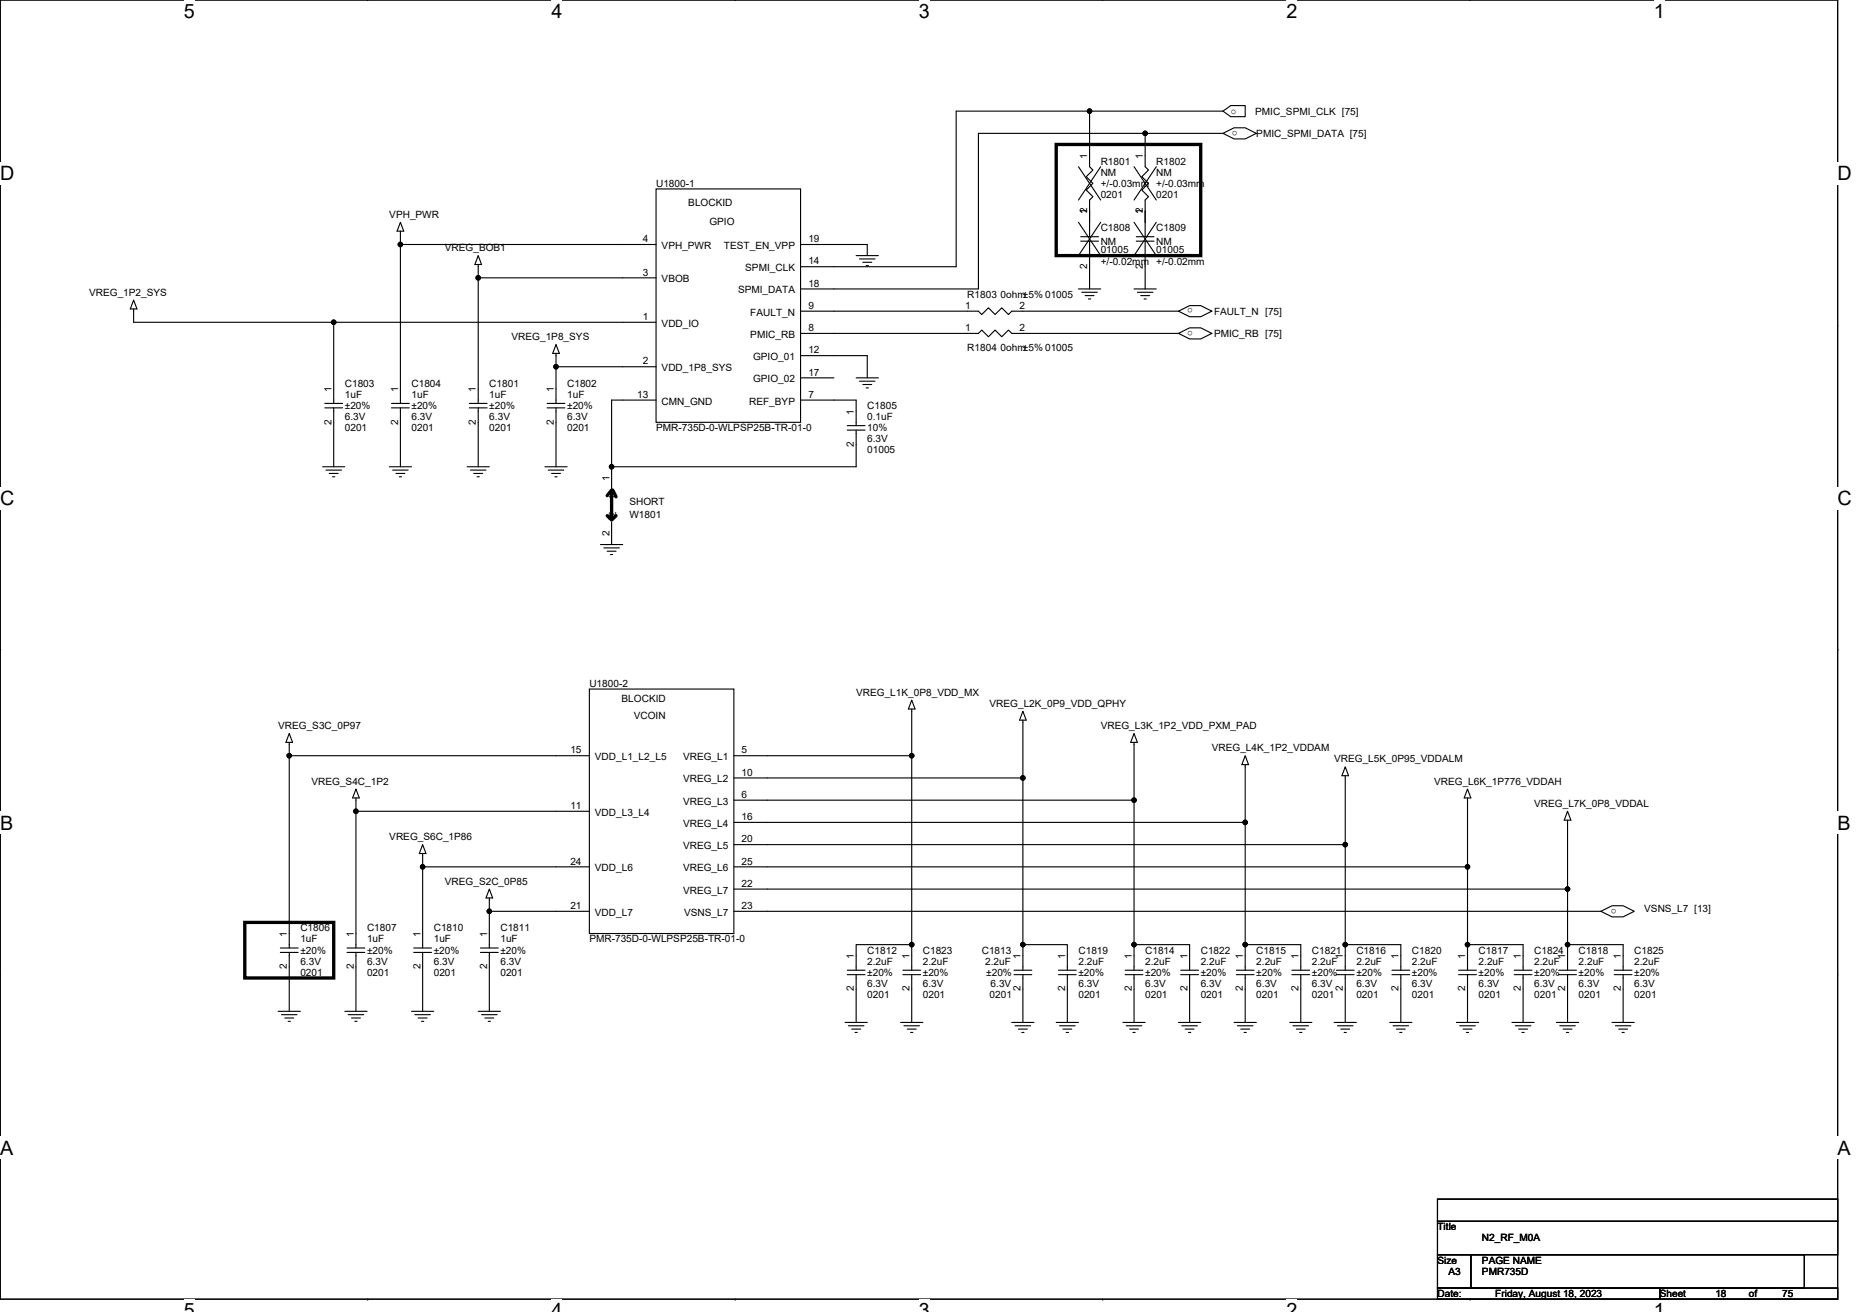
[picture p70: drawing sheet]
<svg xmlns="http://www.w3.org/2000/svg" width="297mm" height="210mm" viewBox="0 0 297 210" stroke-linecap="round" stroke-linejoin="round" font-family="sans-serif">
<defs><g id="words">
<g font-size="3.2">
<text x="29.4" y="2.9">5</text>
<text x="88.2" y="2.9">4</text>
<text x="147" y="2.9">3</text>
<text x="205.8" y="2.9">2</text>
<text x="264.6" y="2.9">1</text>
<text x="0" y="28.8">D</text>
<text x="293.9" y="28.8">D</text>
<text x="0" y="80.8">C</text>
<text x="293.9" y="80.8">C</text>
<text x="0" y="132.8">B</text>
<text x="293.9" y="132.8">B</text>
<text x="0" y="184.7">A</text>
<text x="293.9" y="184.7">A</text>
<text x="29.4" y="210.7">5</text>
<text x="88.2" y="210.7">4</text>
<text x="147" y="210.7">3</text>
<text x="205.8" y="210.7">2</text>
<text x="264.6" y="210.7">1</text>
</g>
<g font-size="1.6">
<text x="196.9" y="18.2">o</text>
<text x="197.9" y="20.9" transform="rotate(180 197.9 20.9)">o</text>
<text x="200.8" y="18.3">PMIC_SPMI_CLK [75]</text>
<text x="201" y="21.9">PMIC_SPMI_DATA [75]</text>
<text x="104.9" y="29.9">U1800-1</text>
<text x="173.9" y="25.4" transform="rotate(-90 173.9 25.4)">1</text>
<text x="176.1" y="26.3">R1801</text>
<text x="176.1" y="28.1">NM</text>
<text x="176.1" y="29.9">+/-0.03mm</text>
<text x="182.8" y="25.4" transform="rotate(-90 182.8 25.4)">1</text>
<text x="185" y="26.3">R1802</text>
<text x="185" y="28.1">NM</text>
<text x="185" y="29.9">+/-0.03mm</text>
<text x="62.3" y="34.9">VPH_PWR</text>
<text x="110.1" y="32.9">BLOCKID</text>
<text x="113.5" y="35.9">GPIO</text>
<text x="173.9" y="34.3" transform="rotate(-90 173.9 34.3)">1</text>
<text x="173.9" y="34.1" transform="rotate(-90 173.9 34.1)">2</text>
<text x="176.1" y="31.7">0201</text>
<text x="182.8" y="34.3" transform="rotate(-90 182.8 34.3)">1</text>
<text x="182.8" y="34.1" transform="rotate(-90 182.8 34.1)">2</text>
<text x="185" y="31.7">0201</text>
<text x="71.2" y="40.2">VREG_BOB1</text>
<text x="102.8" y="38.8">4</text>
<text x="105.8" y="39.8">VPH_PWR</text>
<text x="115.8" y="39.8">TEST_EN_VPP</text>
<text x="129.3" y="38.8">19</text>
<text x="176.1" y="37">C1808</text>
<text x="176.1" y="39.1">NM</text>
<text x="176.1" y="40.5">01005</text>
<text x="185" y="37">C1809</text>
<text x="185" y="39.1">NM</text>
<text x="185" y="40.5">01005</text>
<text x="14.3" y="47.3">VREG_1P2_SYS</text>
<text x="102.8" y="44.1">3</text>
<text x="105.8" y="45.2">VBOB</text>
<text x="118" y="46.9">SPMI_DATA</text>
<text x="119.2" y="43.4">SPMI_CLK</text>
<text x="129.3" y="45.9">18</text>
<text x="129.3" y="42.3">14</text>
<text x="154.7" y="47.7">R1803 0ohm±5% 01005</text>
<text x="173.9" y="43" transform="rotate(-90 173.9 43)">2</text>
<text x="176.1" y="42.3">+/-0.02mm</text>
<text x="182.8" y="43" transform="rotate(-90 182.8 43)">2</text>
<text x="185" y="42.3">+/-0.02mm</text>
<text x="102.8" y="51.2">1</text>
<text x="105.8" y="52.3">VDD_IO</text>
<text x="120" y="50.5">FAULT_N</text>
<text x="129.3" y="49.4">9</text>
<text x="129.3" y="53">8</text>
<text x="154.4" y="49.4">1</text>
<text x="154.4" y="53">1</text>
<text x="163.1" y="49.4">2</text>
<text x="163.1" y="53">2</text>
<text x="190.8" y="49.3" transform="rotate(180 190.8 49.3)">o</text>
<text x="190.8" y="52.9" transform="rotate(180 190.8 52.9)">o</text>
<text x="194.2" y="50.3">FAULT_N [75]</text>
<text x="194.2" y="53.9">PMIC_RB [75]</text>
<text x="81.8" y="54.4">VREG_1P8_SYS</text>
<text x="102.8" y="58.3">2</text>
<text x="105.8" y="59.4">VDD_1P8_SYS</text>
<text x="120" y="54.1">PMIC_RB</text>
<text x="120.5" y="57.6">GPIO_01</text>
<text x="129.3" y="56.5">12</text>
<text x="154.7" y="56.2">R1804 0ohm±5% 01005</text>
<text x="53" y="62.8" transform="rotate(-90 53 62.8)">1</text>
<text x="55.2" y="61.9">C1803</text>
<text x="55.2" y="63.7">1uF</text>
<text x="55.2" y="65.4">±20%</text>
<text x="63.7" y="62.8" transform="rotate(-90 63.7 62.8)">1</text>
<text x="65.8" y="61.9">C1804</text>
<text x="65.8" y="63.7">1uF</text>
<text x="65.8" y="65.4">±20%</text>
<text x="76.1" y="62.8" transform="rotate(-90 76.1 62.8)">1</text>
<text x="78.3" y="61.9">C1801</text>
<text x="78.3" y="63.7">1uF</text>
<text x="78.3" y="65.4">±20%</text>
<text x="88.6" y="62.8" transform="rotate(-90 88.6 62.8)">1</text>
<text x="90.7" y="61.9">C1802</text>
<text x="90.7" y="63.7">1uF</text>
<text x="90.7" y="65.4">±20%</text>
<text x="101.9" y="63.6">13</text>
<text x="105.8" y="64.7">CMN_GND</text>
<text x="119.8" y="64.7">REF_BYP</text>
<text x="120.5" y="61.2">GPIO_02</text>
<text x="129.3" y="63.6">7</text>
<text x="129.3" y="60.1">17</text>
<text x="138.7" y="65.4">C1805</text>
<text x="53" y="67.9" transform="rotate(-90 53 67.9)">2</text>
<text x="55.2" y="69">0201</text>
<text x="55.2" y="67.2">6.3V</text>
<text x="63.7" y="67.9" transform="rotate(-90 63.7 67.9)">2</text>
<text x="65.8" y="69">0201</text>
<text x="65.8" y="67.2">6.3V</text>
<text x="76.1" y="67.9" transform="rotate(-90 76.1 67.9)">2</text>
<text x="78.3" y="69">0201</text>
<text x="78.3" y="67.2">6.3V</text>
<text x="88.6" y="67.9" transform="rotate(-90 88.6 67.9)">2</text>
<text x="90.7" y="69">0201</text>
<text x="90.7" y="67.2">6.3V</text>
<text x="104.9" y="69">PMR-735D-0-WLPSP25B-TR-01-0</text>
<text x="136.6" y="71.5" transform="rotate(-90 136.6 71.5)">2</text>
<text x="136.6" y="66.3" transform="rotate(-90 136.6 66.3)">1</text>
<text x="138.7" y="67.2">0.1uF</text>
<text x="138.7" y="70.8">6.3V</text>
<text x="138.7" y="69">10%</text>
<text x="97.5" y="77" transform="rotate(-90 97.5 77)">1</text>
<text x="138.7" y="72.5">01005</text>
<text x="98.6" y="82.7" transform="rotate(-90 98.6 82.7)">2</text>
<text x="98.6" y="80" transform="rotate(-90 98.6 80)">1</text>
<text x="100.7" y="82.9">W1801</text>
<text x="100.7" y="80.7">SHORT</text>
<text x="97.5" y="85.7" transform="rotate(-90 97.5 85.7)">2</text>
<text x="94.3" y="109.9">U1800-2</text>
<text x="99.4" y="112.4">BLOCKID</text>
<text x="136.9" y="111.3">VREG_L1K_0P8_VDD_MX</text>
<text x="158.3" y="113.1">VREG_L2K_0P9_VDD_QPHY</text>
<text x="44.5" y="116.6">VREG_S3C_0P97</text>
<text x="101.4" y="115">VCOIN</text>
<text x="176.1" y="116.6">VREG_L3K_1P2_VDD_PXM_PAD</text>
<text x="49.8" y="125.5">VREG_S4C_1P2</text>
<text x="91.2" y="120.5">15</text>
<text x="95.2" y="121.6">VDD_L1_L2_L5</text>
<text x="109.3" y="121.6">VREG_L1</text>
<text x="109.3" y="125.2">VREG_L2</text>
<text x="118.6" y="120.5">5</text>
<text x="118.6" y="124.1">10</text>
<text x="193.8" y="120.2">VREG_L4K_1P2_VDDAM</text>
<text x="213.4" y="122">VREG_L5K_0P95_VDDALM</text>
<text x="229.4" y="125.5">VREG_L6K_1P776_VDDAH</text>
<text x="91.2" y="129.4">11</text>
<text x="95.2" y="130.5">VDD_L3_L4</text>
<text x="109.3" y="128.7">VREG_L3</text>
<text x="118.6" y="127.7">6</text>
<text x="118.6" y="131.2">16</text>
<text x="245.4" y="129.1">VREG_L7K_0P8_VDDAL</text>
<text x="62.3" y="134.4">VREG_S6C_1P86</text>
<text x="109.3" y="132.3">VREG_L4</text>
<text x="109.3" y="135.8">VREG_L5</text>
<text x="118.6" y="134.8">20</text>
<text x="71.2" y="141.5">VREG_S2C_0P85</text>
<text x="91.2" y="138.3">24</text>
<text x="95.2" y="139.4">VDD_L6</text>
<text x="109.3" y="139.4">VREG_L6</text>
<text x="109.3" y="143">VREG_L7</text>
<text x="118.6" y="138.3">25</text>
<text x="118.6" y="141.9">22</text>
<text x="45.9" y="149.9" transform="rotate(-90 45.9 149.9)">1</text>
<text x="48" y="149">C1806</text>
<text x="56.6" y="149.9" transform="rotate(-90 56.6 149.9)">1</text>
<text x="58.7" y="149">C1807</text>
<text x="67.2" y="149.9" transform="rotate(-90 67.2 149.9)">1</text>
<text x="69.4" y="149">C1810</text>
<text x="77.9" y="149.9" transform="rotate(-90 77.9 149.9)">1</text>
<text x="80" y="149">C1811</text>
<text x="91.2" y="145.4">21</text>
<text x="95.2" y="146.5">VDD_L7</text>
<text x="109.4" y="146.5">VSNS_L7</text>
<text x="118.6" y="145.4">23</text>
<text x="258.6" y="145.4" transform="rotate(180 258.6 145.4)">o</text>
<text x="263" y="146">VSNS_L7 [13]</text>
<text x="45.9" y="155" transform="rotate(-90 45.9 155)">2</text>
<text x="48" y="150.8">1uF</text>
<text x="48" y="154.3">6.3V</text>
<text x="48" y="152.6">±20%</text>
<text x="56.6" y="155" transform="rotate(-90 56.6 155)">2</text>
<text x="58.7" y="150.8">1uF</text>
<text x="58.7" y="154.3">6.3V</text>
<text x="58.7" y="152.6">±20%</text>
<text x="67.2" y="155" transform="rotate(-90 67.2 155)">2</text>
<text x="69.4" y="150.8">1uF</text>
<text x="69.4" y="154.3">6.3V</text>
<text x="69.4" y="152.6">±20%</text>
<text x="77.9" y="155" transform="rotate(-90 77.9 155)">2</text>
<text x="80" y="150.8">1uF</text>
<text x="80" y="154.3">6.3V</text>
<text x="80" y="152.6">±20%</text>
<text x="94.3" y="150.8">PMR-735D-0-WLPSP25B-TR-01-0</text>
<text x="136.6" y="153.4" transform="rotate(-90 136.6 153.4)">1</text>
<text x="138.7" y="152.6">C1812</text>
<text x="138.7" y="154.3">2.2uF</text>
<text x="145.5" y="153.4" transform="rotate(-90 145.5 153.4)">1</text>
<text x="147.6" y="152.6">C1823</text>
<text x="147.6" y="154.3">2.2uF</text>
<text x="157" y="152.6">C1813</text>
<text x="157.6" y="154.3">2.2uF</text>
<text x="163.3" y="153.4" transform="rotate(-90 163.3 153.4)">1</text>
<text x="170.4" y="153.4" transform="rotate(-90 170.4 153.4)">1</text>
<text x="172.5" y="152.6">C1819</text>
<text x="172.5" y="154.3">2.2uF</text>
<text x="181" y="153.4" transform="rotate(-90 181 153.4)">1</text>
<text x="183.2" y="152.6">C1814</text>
<text x="183.2" y="154.3">2.2uF</text>
<text x="189.9" y="153.4" transform="rotate(-90 189.9 153.4)">1</text>
<text x="192.1" y="152.6">C1822</text>
<text x="192.1" y="154.3">2.2uF</text>
<text x="198.8" y="153.4" transform="rotate(-90 198.8 153.4)">1</text>
<text x="201" y="152.6">C1815</text>
<text x="201" y="154.3">2.2uF</text>
<text x="207.7" y="153.4" transform="rotate(-90 207.7 153.4)">1</text>
<text x="209.8" y="152.6">C1821</text>
<text x="209.8" y="154.3">2.2uF</text>
<text x="214.8" y="153.4" transform="rotate(-90 214.8 153.4)">1</text>
<text x="217" y="152.6">C1816</text>
<text x="217" y="154.3">2.2uF</text>
<text x="223.7" y="153.4" transform="rotate(-90 223.7 153.4)">1</text>
<text x="225.8" y="152.6">C1820</text>
<text x="225.8" y="154.3">2.2uF</text>
<text x="234.4" y="153.4" transform="rotate(-90 234.4 153.4)">1</text>
<text x="236.5" y="152.6">C1817</text>
<text x="236.5" y="154.3">2.2uF</text>
<text x="243.3" y="153.4" transform="rotate(-90 243.3 153.4)">1</text>
<text x="245.4" y="152.6">C1824</text>
<text x="245.4" y="154.3">2.2uF</text>
<text x="250.4" y="153.4" transform="rotate(-90 250.4 153.4)">1</text>
<text x="252.5" y="152.6">C1818</text>
<text x="252.5" y="154.3">2.2uF</text>
<text x="259.3" y="153.4" transform="rotate(-90 259.3 153.4)">1</text>
<text x="261.4" y="152.6">C1825</text>
<text x="261.4" y="154.3">2.2uF</text>
<text x="48" y="156.1">0201</text>
<text x="58.7" y="156.1">0201</text>
<text x="69.4" y="156.1">0201</text>
<text x="80" y="156.1">0201</text>
<text x="136.6" y="158.6" transform="rotate(-90 136.6 158.6)">2</text>
<text x="138.7" y="159.7">0201</text>
<text x="138.7" y="157.9">6.3V</text>
<text x="138.7" y="156.1">±20%</text>
<text x="145.5" y="158.6" transform="rotate(-90 145.5 158.6)">2</text>
<text x="147.6" y="159.7">0201</text>
<text x="147.6" y="157.9">6.3V</text>
<text x="147.6" y="156.1">±20%</text>
<text x="157.7" y="156.1">±20%</text>
<text x="158.3" y="159.7">0201</text>
<text x="158.5" y="157.9">6.3V</text>
<text x="163.3" y="158.6" transform="rotate(-90 163.3 158.6)">2</text>
<text x="170.4" y="158.6" transform="rotate(-90 170.4 158.6)">2</text>
<text x="172.5" y="159.7">0201</text>
<text x="172.5" y="157.9">6.3V</text>
<text x="172.5" y="156.1">±20%</text>
<text x="181" y="158.6" transform="rotate(-90 181 158.6)">2</text>
<text x="183.2" y="159.7">0201</text>
<text x="183.2" y="157.9">6.3V</text>
<text x="183.2" y="156.1">±20%</text>
<text x="189.9" y="158.6" transform="rotate(-90 189.9 158.6)">2</text>
<text x="192.1" y="159.7">0201</text>
<text x="192.1" y="157.9">6.3V</text>
<text x="192.1" y="156.1">±20%</text>
<text x="198.8" y="158.6" transform="rotate(-90 198.8 158.6)">2</text>
<text x="201" y="159.7">0201</text>
<text x="201" y="157.9">6.3V</text>
<text x="201" y="156.1">±20%</text>
<text x="207.7" y="158.6" transform="rotate(-90 207.7 158.6)">2</text>
<text x="209.8" y="159.7">0201</text>
<text x="209.8" y="157.9">6.3V</text>
<text x="209.8" y="156.1">±20%</text>
<text x="214.8" y="158.6" transform="rotate(-90 214.8 158.6)">2</text>
<text x="217" y="159.7">0201</text>
<text x="217" y="157.9">6.3V</text>
<text x="217" y="156.1">±20%</text>
<text x="223.7" y="158.6" transform="rotate(-90 223.7 158.6)">2</text>
<text x="225.8" y="159.7">0201</text>
<text x="225.8" y="157.9">6.3V</text>
<text x="225.8" y="156.1">±20%</text>
<text x="234.4" y="158.6" transform="rotate(-90 234.4 158.6)">2</text>
<text x="236.5" y="159.7">0201</text>
<text x="236.5" y="157.9">6.3V</text>
<text x="236.5" y="156.1">±20%</text>
<text x="243.3" y="158.6" transform="rotate(-90 243.3 158.6)">2</text>
<text x="245.4" y="159.7">0201</text>
<text x="245.4" y="157.9">6.3V</text>
<text x="245.4" y="156.1">±20%</text>
<text x="250.4" y="158.6" transform="rotate(-90 250.4 158.6)">2</text>
<text x="252.5" y="159.7">0201</text>
<text x="252.5" y="157.9">6.3V</text>
<text x="252.5" y="156.1">±20%</text>
<text x="259.3" y="158.6" transform="rotate(-90 259.3 158.6)">2</text>
<text x="261.4" y="159.7">0201</text>
<text x="261.4" y="157.9">6.3V</text>
<text x="261.4" y="156.1">±20%</text>
<text x="229.9" y="196.8">Title</text>
<text x="229.9" y="202.2">Size</text>
<text x="231.7" y="203.9">A3</text>
<text x="237" y="202.2">PAGE NAME</text>
<text x="237" y="203.9">PMR735D</text>
<text x="237" y="198.6">N2_RF_M0A</text>
<text x="229.9" y="207.5">Date:</text>
<text x="239.2" y="207.5">Friday, August 18, 2023</text>
<text x="265.5" y="207.5">Sheet</text>
<text x="274.4" y="207.5">18</text>
<text x="279.7" y="207.5">of</text>
<text x="285.1" y="207.5">75</text>
</g>
</g></defs>
<path d="M0 0h293.9v207.8h-293.9z" fill="none" stroke="#000" stroke-width=".18"/>
<g fill="#fff">
<path d="M29.4 0h1.8v3.5h-1.8z"/>
<path d="M29.4 207.8h1.8v2.2h-1.8z"/>
</g>
<path d="M58.8 0h.1M58.8 207.8h.1" fill="none" stroke="#000" stroke-width=".18"/>
<g fill="#fff">
<path d="M88.2 0h1.8v3.5h-1.8z"/>
<path d="M88.2 207.8h1.8v2.2h-1.8z"/>
</g>
<path d="M117.6 0h.1M117.6 207.8h.1" fill="none" stroke="#000" stroke-width=".18"/>
<g fill="#fff">
<path d="M147 0h1.7v3.5h-1.7z"/>
<path d="M147 207.8h1.7v2.2h-1.7z"/>
</g>
<path d="M176.4 0h.1M176.4 207.8h.1" fill="none" stroke="#000" stroke-width=".18"/>
<g fill="#fff">
<path d="M205.8 0h1.7v3.5h-1.7z"/>
<path d="M205.8 207.8h1.7v2.2h-1.7z"/>
</g>
<path d="M235.2 0h.1M235.2 207.8h.1" fill="none" stroke="#000" stroke-width=".18"/>
<g fill="#fff">
<path d="M264.5 0h1.8v3.5h-1.8z"/>
<path d="M264.5 207.8h1.8v2.2h-1.8z"/>
<path d="M0 26h2.3v3.5h-2.3z"/>
<path d="M293.9 26h2.3v3.5h-2.3z"/>
<path d="M0 77.9h2.3v3.6h-2.3z"/>
<path d="M293.9 77.9h2.3v3.6h-2.3z"/>
</g>
<path d="M0 52h.1M293.9 52h.1" fill="none" stroke="#000" stroke-width=".18"/>
<g fill="#fff">
<path d="M0 129.9h2.1v3.5h-2.1z"/>
<path d="M293.9 129.9h2.2v3.5h-2.2z"/>
</g>
<path d="M0 103.9h.1M293.9 103.9h.1" fill="none" stroke="#000" stroke-width=".18"/>
<path d="M0 103.9h.1M293.9 103.9h.1" fill="none" stroke="#000" stroke-width=".16"/>
<g fill="#fff">
<path d="M0 181.9h2.1v3.5h-2.1z"/>
<path d="M293.9 181.9h2.2v3.5h-2.2z"/>
</g>
<g fill="none" stroke="#000" stroke-width=".18">
<path d="M174.3 17.8h-21.4v24.9h-24.8M174.3 17.8v8.9l.5 .5-1 1.1 1 1-1 1.1 1 1.1-.5 .5v5.9M174.3 17.8h21.3M195.6 17.8l1.3-.9h2.3v1.8h-2.3zM64 37v2.1M64 39.1v25.4M64 39.1h40.9M64 35.6l.6 1.4h-1.1zM104.9 30.2h23.2v37.4h-23.2zM128.1 39.1h10.6v1.8M172.5 26.7l3.6 5.3M172.5 35.6l3.6 5.3"/>
<path d="M172.9 37.9h2.8M172.9 38.6h2.8M174.3 38.6v7.6M176.1 26.7l-3.6 5.3M176.1 35.6l-3.6 5.3M181.4 35.6l3.6 5.3M181.4 26.7l3.6 5.3M181.8 37.9h2.8M181.8 38.6h2.8M183.2 21.3h-26.7v24.9h-28.4M183.2 21.3v5.4l.5 .5-1.1 1.1 1.1 1-1.1 1.1 1.1 1.1-.5 .5v5.9M183.2 38.6v7.6"/>
<path d="M183.2 21.3h12.4M185 35.6l-3.6 5.3M185 26.7l-3.6 5.3M195.6 21.3l1.8-.9h1.8l1.8 .9-1.8 .9h-1.8zM21.4 49.4v2.2h32M21.4 48l.5 1.4h-1.1zM53.4 51.6v12.9M53.4 51.6h51.5M76.5 40.9l.5 1.4h-1zM76.5 44.5h28.4M76.5 42.3v2.2M76.5 44.5v20"/>
<path d="M88.9 56.5v2.2M88.9 58.7v5.8M88.9 55.1l.6 1.4h-1.1zM88.9 58.7h16M128.1 49.8h28.4l.5 .5 1.1-1 1.1 1 1-1 1.1 1 .5-.5h26.7M128.1 53.3h28.4l.5-.5 1.1 1.1 1.1-1.1 1 1.1 1.1-1.1 .5 .5h26.7M128.1 56.9h10.6v3.6M136.9 40.9h3.6M137.5 41.4h2.5M138 42h1.4M138.5 42.5h.4M172.5 46.2h3.6"/>
<path d="M173 46.8h2.5M173.6 47.3h1.4M174.1 47.8h.4M181.4 46.2h3.6M181.9 46.8h2.5M182.5 47.3h1.4M183 47.8h.4M188.5 49.8l1.8-.9h1.8l1.7 .9-1.7 .9h-1.8zM188.5 53.3l1.8-.8h1.8l1.7 .8-1.7 .9h-1.8zM51.6 74.7h3.6M52 64.5h2.8M52 65.3h2.8"/>
<path d="M52.1 75.2h2.5M52.7 75.7h1.4M53.2 76.3h.4M53.4 65.3v9.4M62.3 74.7h3.5M62.6 64.5h2.9M62.6 65.3h2.9M62.8 75.2h2.5M63.3 75.7h1.5M63.9 76.3h.3M64 65.3v9.4M74.7 74.7h3.6"/>
<path d="M75.1 64.5h2.8M75.1 65.3h2.8M75.2 75.2h2.5M75.8 75.7h1.4M76.3 76.3h.4M76.5 65.3v9.4M87.2 74.7h3.5M87.5 64.5h2.9M87.5 65.3h2.9M87.7 75.2h2.5M88.2 75.7h1.5M88.8 76.3h.3"/>
<path d="M88.9 65.3v9.4M97.8 74.7v3.5M104.9 64h-7.1v10.7M128.1 64h8.8v4.1M128.1 60.5h5.3M135.5 68.1h2.9M135.5 68.8h2.9M136.9 60.5h3.6M136.9 68.8v5.9h-39.1M137.5 61h2.5M138 61.5h1.4M138.5 62.1h.4"/>
<path d="M96.1 87.1h3.5M96.6 87.7h2.5M97.1 88.2h1.4M97.7 88.7h.3M97.8 83.6v3.5M46.3 117.3l.5 1.5h-1.1zM46.3 118.8v2.1M94.3 110.2h23.1v39.2h-23.1zM145.8 112l.6 1.4h-1.1zM145.8 113.4v7.5M163.6 115.2v9.3M163.6 113.8l.6 1.4h-1.1z"/>
<path d="M181.4 117.3l.5 1.5h-1zM181.4 118.8v9.2M46.3 120.9h48M46.3 120.9v30.8M56.9 127.7v2.1M56.9 129.8v21.9M56.9 129.8h37.4M56.9 126.2l.6 1.5h-1.1zM67.6 138.7h26.7M67.6 136.6v2.1M67.6 138.7v13M67.6 135.1l.5 1.5h-1z"/>
<path d="M117.4 120.9h28.4M117.4 124.5h46.2M117.4 128h64M117.4 131.6h81.8M117.4 135.1h97.8M117.4 138.7h117.3M145.8 120.9v30.2M163.6 124.5v26.6M181.4 128v23.1M199.2 122.3v9.3M199.2 131.6v19.5M199.2 120.9l.5 1.4h-1.1z"/>
<path d="M215.2 122.7l.5 1.4h-1.1zM215.2 124.1v11M215.2 135.1v16M234.7 126.2l.6 1.5h-1.1zM234.7 127.7v11M234.7 138.7v12.4M250.7 129.8l.6 1.4h-1.1zM250.7 131.2v11M0 155.9h.1M44.8 151.7h2.9M44.8 152.4h2.9M46.3 152.4v9.4"/>
<path d="M55.5 151.7h2.9M55.5 152.4h2.9M56.9 152.4v9.4M66.2 151.7h2.8M66.2 152.4h2.8M67.6 152.4v9.4M76.8 151.7h2.9M76.8 152.4h2.9M78.3 142.2l.5 1.5h-1.1zM78.3 145.8h16M78.3 143.7v2.1M78.3 145.8v5.9"/>
<path d="M78.3 152.4v9.4M117.4 142.2h133.3M117.4 145.8h138.7M135.5 155.2h2.9M135.5 155.9h2.9M136.9 155.2v-4.1h8.9v4.1M136.9 155.9v7.7M144.4 155.2h2.9M144.4 155.9h2.9M145.8 155.9v7.7M162.2 155.2h2.8M162.2 155.9h2.8"/>
<path d="M163.6 151.1v4.1M163.6 155.9v7.7M163.6 151.1h7.1v4.1M169.3 155.2h2.9M169.3 155.9h2.9M170.7 155.9v7.7M180 155.2h2.8M180 155.9h2.8M181.4 151.1h8.9v4.1M181.4 151.1v4.1M181.4 155.9v7.7M188.9 155.2h2.8"/>
<path d="M188.9 155.9h2.8M190.3 155.9v7.7M197.8 155.2h2.8M197.8 155.9h2.8M199.2 151.1v4.1M199.2 155.9v7.7M199.2 151.1h8.9v4.1M206.6 155.2h2.9M206.6 155.9h2.9M208.1 155.9v7.7M213.8 155.2h2.8M213.8 155.9h2.8"/>
<path d="M215.2 151.1v4.1M215.2 155.9v7.7M215.2 151.1h8.9v4.1M222.6 155.2h2.9M222.6 155.9h2.9M224.1 155.9v7.7M233.3 155.2h2.9M233.3 155.9h2.9M234.7 151.1h8.9v4.1M234.7 151.1v4.1M234.7 155.9v7.7M242.2 155.2h2.8"/>
<path d="M242.2 155.9h2.8M243.6 155.9v7.7M249.3 155.2h2.9M249.3 155.9h2.9M250.7 151.1v4.1M250.7 155.9v7.7M250.7 151.1h8.9v4.1M250.7 142.2v8.9M256.1 145.8l1.8-.9h1.7l1.8 .9-1.8 .9h-1.7zM258.2 155.2h2.9M258.2 155.9h2.9M259.6 155.9v7.7"/>
<path d="M293.9 155.9h.1M44.5 161.8h3.5M45 162.3h2.5M45.6 162.9h1.4M46.1 163.4h.3M55.2 161.8h3.5M55.7 162.3h2.5M56.2 162.9h1.4M56.8 163.4h.3M65.8 161.8h3.6M66.4 162.3h2.4M66.9 162.9h1.4"/>
<path d="M67.4 163.4h.4M76.5 161.8h3.5M77 162.3h2.5M77.6 162.9h1.4M78.1 163.4h.3M135.2 163.6h3.5M135.7 164.1h2.5M136.2 164.6h1.5M136.8 165.2h.3M144.1 163.6h3.5M144.6 164.1h2.5M145.1 164.6h1.4"/>
<path d="M145.7 165.2h.3M161.8 163.6h3.6M162.4 164.1h2.5M162.9 164.6h1.4M163.4 165.2h.4M169 163.6h3.5M169.5 164.1h2.5M170 164.6h1.4M170.6 165.2h.3M179.6 163.6h3.6M180.2 164.1h2.4M180.7 164.6h1.4"/>
<path d="M181.2 165.2h.4M188.5 163.6h3.6M189 164.1h2.5M189.6 164.6h1.4M190.1 165.2h.4M197.4 163.6h3.6M197.9 164.1h2.5M198.5 164.6h1.4M199 165.2h.4M206.3 163.6h3.5M206.8 164.1h2.5M207.4 164.6h1.4"/>
<path d="M207.9 165.2h.3M213.4 163.6h3.6M213.9 164.1h2.5M214.5 164.6h1.4M215 165.2h.4M222.3 163.6h3.5M222.8 164.1h2.5M223.4 164.6h1.4M223.9 165.2h.3M233 163.6h3.5M233.5 164.1h2.5M234 164.6h1.4"/>
<path d="M234.6 165.2h.3M241.9 163.6h3.5M242.4 164.1h2.5M242.9 164.6h1.4M243.4 165.2h.4M249 163.6h3.5M249.5 164.1h2.5M250 164.6h1.4M250.6 165.2h.3M257.9 163.6h3.5M258.4 164.1h2.5M258.9 164.6h1.4"/>
<path d="M259.5 165.2h.3M229.9 191.8h64v3.6h-64zM229.9 195.4h64v5.3h-64zM229.9 200.7h5.4v5.4h-5.4zM229.9 206.1h35.6v1.7h-35.6zM235.3 200.7h53.3v5.4h-53.3zM265.5 206.1h28.4v1.7h-28.4z"/>
<circle cx="174.3" cy="17.8" r=".35"/>
<circle cx="64" cy="39.1" r=".35"/>
<circle cx="183.2" cy="21.3" r=".35"/>
<circle cx="53.4" cy="51.6" r=".35"/>
<circle cx="76.5" cy="44.4" r=".35"/>
<circle cx="88.9" cy="58.7" r=".35"/>
<circle cx="97.8" cy="74.7" r=".35"/>
<circle cx="46.3" cy="120.9" r=".35"/>
<circle cx="56.9" cy="129.8" r=".35"/>
<circle cx="67.6" cy="138.7" r=".35"/>
<circle cx="145.8" cy="120.9" r=".35"/>
<circle cx="163.6" cy="124.5" r=".35"/>
<circle cx="181.4" cy="128" r=".35"/>
<circle cx="199.2" cy="131.6" r=".35"/>
<circle cx="215.2" cy="135.1" r=".35"/>
<circle cx="234.7" cy="138.7" r=".35"/>
<circle cx="78.3" cy="145.8" r=".35"/>
<circle cx="145.8" cy="151.1" r=".35"/>
<circle cx="163.6" cy="151.1" r=".35"/>
<circle cx="181.4" cy="151.1" r=".35"/>
<circle cx="199.2" cy="151.1" r=".35"/>
<circle cx="215.2" cy="151.1" r=".35"/>
<circle cx="234.7" cy="151.1" r=".35"/>
<circle cx="250.7" cy="142.2" r=".35"/>
<circle cx="250.7" cy="151.1" r=".35"/>
</g>
<path d="M168.9 23.1h23.2v17.8h-23.2zM97.8 78.8v3.9M97.8 78.4l-.7 .9M98 78.4l.5 1.1M97.1 82.5l.6 .5M98.5 82.5l-.7 .7M39.2 147.6h14.2v8.9h-14.2z" fill="none" stroke="#000" stroke-width=".53"/>
<g fill="#000">
<circle cx="174.3" cy="17.8" r=".35"/>
<circle cx="64" cy="39.1" r=".35"/>
<circle cx="183.2" cy="21.3" r=".35"/>
<circle cx="53.4" cy="51.6" r=".35"/>
<circle cx="76.5" cy="44.4" r=".35"/>
<circle cx="88.9" cy="58.7" r=".35"/>
<circle cx="97.8" cy="74.7" r=".35"/>
<circle cx="46.3" cy="120.9" r=".35"/>
<circle cx="56.9" cy="129.8" r=".35"/>
<circle cx="67.6" cy="138.7" r=".35"/>
<circle cx="145.8" cy="120.9" r=".35"/>
<circle cx="163.6" cy="124.5" r=".35"/>
<circle cx="181.4" cy="128" r=".35"/>
<circle cx="199.2" cy="131.6" r=".35"/>
<circle cx="215.2" cy="135.1" r=".35"/>
<circle cx="234.7" cy="138.7" r=".35"/>
<circle cx="78.3" cy="145.8" r=".35"/>
<circle cx="145.8" cy="151.1" r=".35"/>
<circle cx="163.6" cy="151.1" r=".35"/>
<circle cx="181.4" cy="151.1" r=".35"/>
<circle cx="199.2" cy="151.1" r=".35"/>
<circle cx="215.2" cy="151.1" r=".35"/>
<circle cx="234.7" cy="151.1" r=".35"/>
<circle cx="250.7" cy="142.2" r=".35"/>
<circle cx="250.7" cy="151.1" r=".35"/>
</g>
<use href="#words"/>
</svg>
